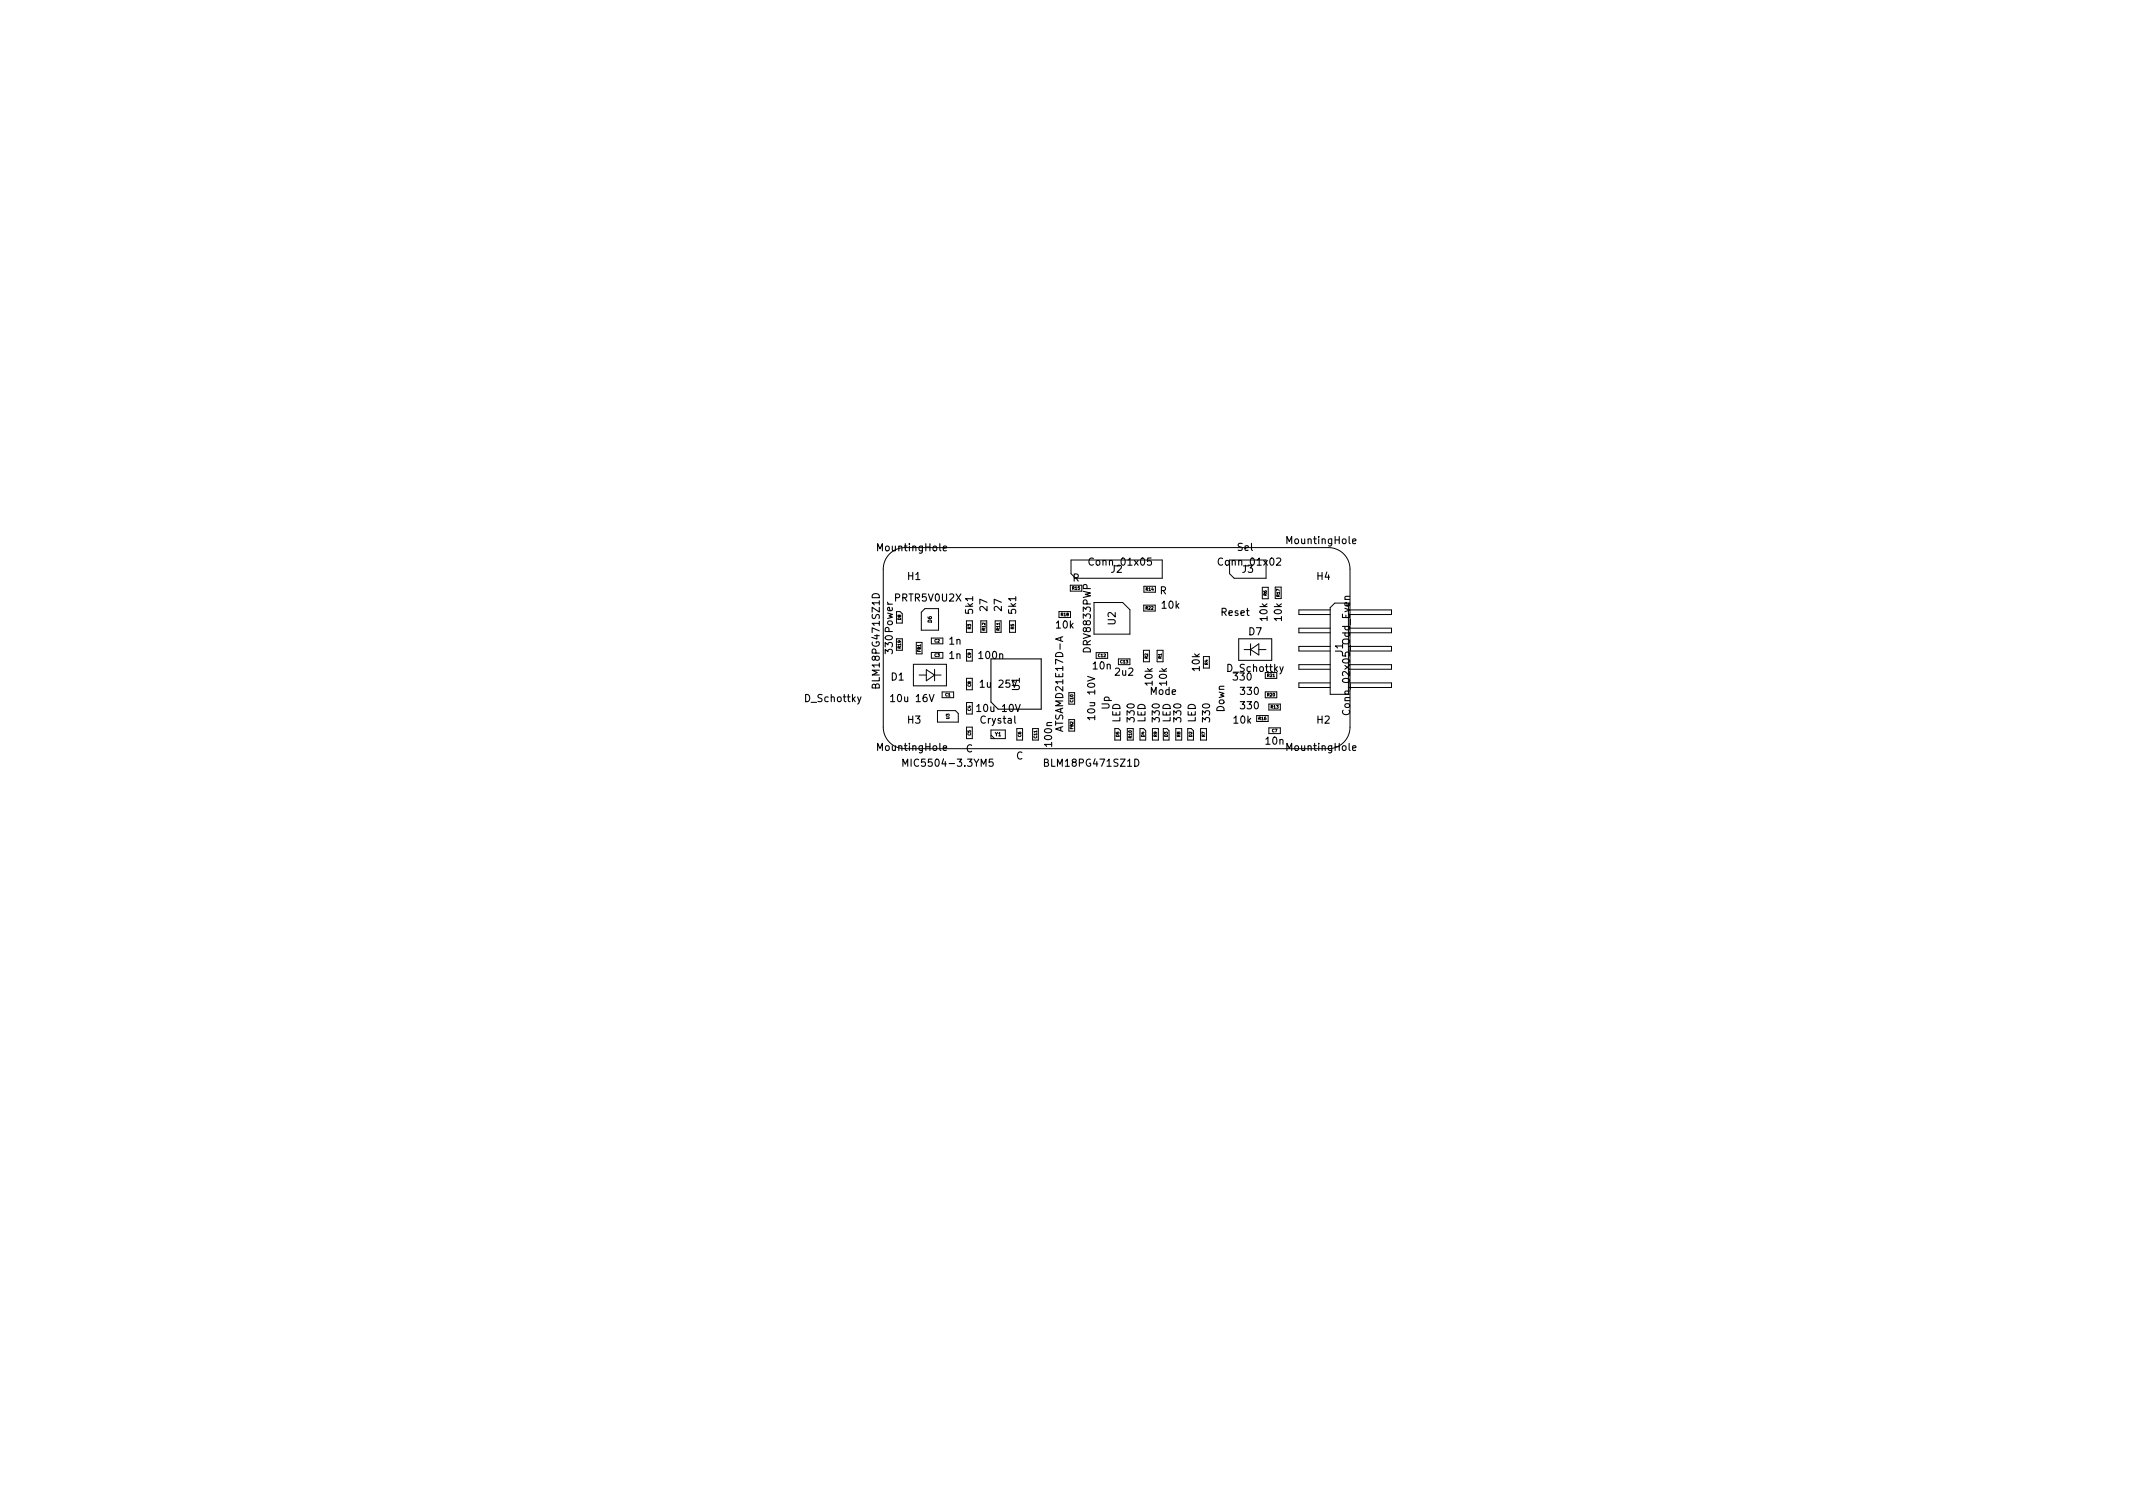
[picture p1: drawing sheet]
<svg xmlns="http://www.w3.org/2000/svg" width="297mm" height="210mm" viewBox="0 0 297 210" stroke-linecap="round" stroke-linejoin="round" font-family="sans-serif">
<defs><g id="words">
<g font-size="1.4">
<text x="122.4" y="76.7">MountingHole</text>
<text x="172.4" y="76.7">Sel</text>
<text x="179.4" y="75.7">MountingHole</text>
<text x="124.7" y="83.7">PRTR5V0U2X</text>
<text x="126.4" y="80.7">H1</text>
<text x="149.3" y="81">R</text>
<text x="151.9" y="78.7">Conn_01x05</text>
<text x="154.7" y="79.7">J2</text>
<text x="161.5" y="82.7">R</text>
<text x="169.9" y="78.7">Conn_01x02</text>
<text x="173" y="79.7">J3</text>
<text x="183.4" y="80.7">H4</text>
<text x="132.2" y="89.7">1n</text>
<text x="135.5" y="85.4" transform="rotate(-90 135.5 85.4)">5k1</text>
<text x="137.5" y="85" transform="rotate(-90 137.5 85)">27</text>
<text x="139.5" y="85" transform="rotate(-90 139.5 85)">27</text>
<text x="141.5" y="85.4" transform="rotate(-90 141.5 85.4)">5k1</text>
<text x="147.1" y="87.5">10k</text>
<text x="155.3" y="87" transform="rotate(-90 155.3 87)">U2</text>
<text x="161.8" y="84.7">10k</text>
<text x="170.1" y="85.7">Reset</text>
<text x="173.9" y="88.4">D7</text>
<text x="176.5" y="86.4" transform="rotate(-90 176.5 86.4)">10k</text>
<text x="178.5" y="86.4" transform="rotate(-90 178.5 86.4)">10k</text>
<text x="122.5" y="95.5" transform="rotate(-90 122.5 95.5)">BLM18PG471SZ1D</text>
<text x="124.1" y="94.7">D1</text>
<text x="124.3" y="90.9" transform="rotate(-90 124.3 90.9)">330 Power</text>
<text x="132.2" y="91.7">1n</text>
<text x="136.4" y="91.7">100n</text>
<text x="136.8" y="95.7">1u 25V</text>
<text x="151.9" y="90.7" transform="rotate(-90 151.9 90.7)">DRV8833PWP</text>
<text x="152.3" y="93.2">10n</text>
<text x="155.4" y="94.1">2u2</text>
<text x="160.5" y="95.4" transform="rotate(-90 160.5 95.4)">10k</text>
<text x="162.5" y="95.4" transform="rotate(-90 162.5 95.4)">10k</text>
<text x="167.1" y="93.4" transform="rotate(-90 167.1 93.4)">10k</text>
<text x="171" y="93.5">D_Schottky</text>
<text x="171.8" y="94.7">330</text>
<text x="187" y="91.1" transform="rotate(-90 187 91.1)">J1</text>
<text x="112.2" y="97.7">D_Schottky</text>
<text x="124.4" y="97.7">10u 16V</text>
<text x="126.4" y="100.7">H3</text>
<text x="136.4" y="99.1">10u 10V</text>
<text x="136.6" y="100.7">Crystal</text>
<text x="142" y="96.1" transform="rotate(-90 142 96.1)">U1</text>
<text x="148" y="101.5" transform="rotate(-90 148 101.5)">ATSAMD21E17D-A</text>
<text x="152.5" y="99.9" transform="rotate(-90 152.5 99.9)">10u 10V</text>
<text x="154.5" y="98.8" transform="rotate(-90 154.5 98.8)">Up</text>
<text x="156" y="100.6" transform="rotate(-90 156 100.6)">LED</text>
<text x="158" y="100.4" transform="rotate(-90 158 100.4)">330</text>
<text x="159.5" y="100.6" transform="rotate(-90 159.5 100.6)">LED</text>
<text x="160.2" y="96.7">Mode</text>
<text x="161.5" y="100.4" transform="rotate(-90 161.5 100.4)">330</text>
<text x="163" y="100.6" transform="rotate(-90 163 100.6)">LED</text>
<text x="164.5" y="100.4" transform="rotate(-90 164.5 100.4)">330</text>
<text x="166.5" y="100.6" transform="rotate(-90 166.5 100.6)">LED</text>
<text x="168.5" y="100.4" transform="rotate(-90 168.5 100.4)">330</text>
<text x="170.5" y="99.1" transform="rotate(-90 170.5 99.1)">Down</text>
<text x="171.8" y="100.7">10k</text>
<text x="172.8" y="96.7">330</text>
<text x="172.8" y="98.7">330</text>
<text x="183.4" y="100.7">H2</text>
<text x="188" y="99.2" transform="rotate(-90 188 99.2)">Conn_02x05_Odd_Even</text>
<text x="122.4" y="104.5">MountingHole</text>
<text x="126.5" y="106.7">MIC5504-3.3YM5</text>
<text x="134.5" y="104.7">C</text>
<text x="141.5" y="105.7">C</text>
<text x="145.8" y="106.7">BLM18PG471SZ1D</text>
<text x="146.5" y="103.8" transform="rotate(-90 146.5 103.8)">100n</text>
<text x="176.3" y="103.7">10n</text>
<text x="179.4" y="104.5">MountingHole</text>
</g>
<g font-size=".7">
<text x="129.8" y="86.7" transform="rotate(-90 129.8 86.7)">D6</text>
<text x="138.6" y="102.5">Y1</text>
</g>
<g font-size=".6">
<text x="149.3" y="82.1">R15</text>
<text x="159.6" y="82.2">R14</text>
<text x="176.4" y="82.9" transform="rotate(-90 176.4 82.9)">R6</text>
<text x="178.2" y="83.1" transform="rotate(-90 178.2 83.1)">R17</text>
<text x="125.5" y="86.3" transform="rotate(-90 125.5 86.3)">D8</text>
<text x="130.1" y="89.4">C2</text>
<text x="135.2" y="87.6" transform="rotate(-90 135.2 87.6)">R3</text>
<text x="137.2" y="87.8" transform="rotate(-90 137.2 87.8)">R12</text>
<text x="139.2" y="87.8" transform="rotate(-90 139.2 87.8)">R11</text>
<text x="141.2" y="87.6" transform="rotate(-90 141.2 87.6)">R5</text>
<text x="147.8" y="85.8">R18</text>
<text x="159.6" y="84.9">R22</text>
<text x="125.5" y="90.3" transform="rotate(-90 125.5 90.3)">R19</text>
<text x="128.2" y="90.8" transform="rotate(-90 128.2 90.8)">FB1</text>
<text x="130.1" y="91.4">C3</text>
<text x="135.2" y="95.6" transform="rotate(-90 135.2 95.6)">C8</text>
<text x="135.2" y="91.6" transform="rotate(-90 135.2 91.6)">C9</text>
<text x="152.9" y="91.5">C12</text>
<text x="156" y="92.3">C13</text>
<text x="159.9" y="91.7" transform="rotate(-90 159.9 91.7)">R2</text>
<text x="161.7" y="91.7" transform="rotate(-90 161.7 91.7)">R1</text>
<text x="168.2" y="92.6" transform="rotate(-90 168.2 92.6)">R4</text>
<text x="176.5" y="94.2">R21</text>
<text x="131.6" y="96.9">C1</text>
<text x="132.2" y="100.1" transform="rotate(-90 132.2 100.1)">U3</text>
<text x="135.2" y="99" transform="rotate(-90 135.2 99)">C4</text>
<text x="149.5" y="101.5" transform="rotate(-90 149.5 101.5)">FB2</text>
<text x="149.5" y="97.8" transform="rotate(-90 149.5 97.8)">C10</text>
<text x="175.3" y="100.2">R16</text>
<text x="176.5" y="96.9">R20</text>
<text x="177" y="98.6">R13</text>
<text x="177.1" y="101.9">C7</text>
<text x="135.2" y="102.4" transform="rotate(-90 135.2 102.4)">C5</text>
<text x="142.2" y="102.6" transform="rotate(-90 142.2 102.6)">C6</text>
<text x="144.4" y="102.8" transform="rotate(-90 144.4 102.8)">C11</text>
<text x="155.9" y="102.6" transform="rotate(-90 155.9 102.6)">D5</text>
<text x="157.6" y="102.8" transform="rotate(-90 157.6 102.8)">R10</text>
<text x="159.3" y="102.6" transform="rotate(-90 159.3 102.6)">D4</text>
<text x="161.1" y="102.6" transform="rotate(-90 161.1 102.6)">R9</text>
<text x="162.6" y="102.6" transform="rotate(-90 162.6 102.6)">D3</text>
<text x="164.3" y="102.6" transform="rotate(-90 164.3 102.6)">R8</text>
<text x="166" y="102.6" transform="rotate(-90 166 102.6)">D2</text>
<text x="167.8" y="102.6" transform="rotate(-90 167.8 102.6)">R7</text>
</g>
</g></defs>
<g fill="none" stroke="#000" stroke-width=".14">
<path d="M123.9 77.1a3 3 0 0 1 2.1-.9h59a3 3 0 0 1 3 3v22a3 3 0 0 1-3 3h-59a3 3 0 0 1-3-3v-22a3 3 0 0 1 .9-2.1zM149.2 79.9v-1.9h12.7v2.5h-12.1M171.2 78h5.1v2.5h-4.4l-.7-.6zM124.8 88.9h.9v1.6h-.9zM124.8 85.2h.6l.2 .3v1.3h-.8zM127.2 92.5h4.6v3h-4.6zM127.6 89.4h.8v1.6h-.8zM128 94h1M128.8 84.7h1.9v3h-2.4v-2.5zM129 93.2l1.1 .8-1.1 .8zM129.7 90.8h1.6v.8h-1.6zM129.7 88.8h1.6v.8h-1.6z"/>
<path d="M130.1 93.2v1.6M130.1 94h1M130.5 98.9h2.6l.4 .4v1.2h-3zM131.2 96.3h1.6v.8h-1.6zM134.6 86.4h.8v1.6h-.8zM134.6 90.4h.8v1.6h-.8zM134.6 94.4h.8v1.6h-.8zM134.6 97.8h.8v1.6h-.8zM136.6 86.4h.8v1.6h-.8zM138.6 86.4h.8v1.6h-.8zM140.6 86.4h.8v1.6h-.8zM147.5 85.2h1.6v.8h-1.6z"/>
<path d="M148.9 96.4h.7v1.6h-.7zM150.6 81.5h-1.6v.8h1.6M152.3 83.9h4l1 1v3.4h-5zM152.6 90.9h1.6v.8h-1.6zM155.7 91.7h1.6v.8h-1.6zM159.2 90.5h.9v1.6h-.9zM159.3 84.3h1.6v.8h-1.6zM159.3 81.6h1.6v.9h-1.6zM161.1 90.5h.9v1.6h-.9zM167.6 91.4h.8v1.6h-.8zM172.5 88.9h4.6v3h-4.6zM173.2 90.4h1"/>
<path d="M174.2 90.4l1.1-.8v1.6zM174.2 89.6v1.6M175 99.6h1.6v.9h-1.6zM175.3 90.4h1M175.8 81.8h.8v1.6h-.8zM176.2 93.6v.9h1.6v-.9M176.2 96.3h1.6v.9h-1.6zM176.7 98h1.6v.9h-1.6zM177.6 81.7h.8v1.6h-.8zM185.2 95.1h-4.3v.6h4.3M185.2 84.9h-4.3v.7h4.3M185.2 87.5h-4.3v.6h4.3"/>
<path d="M185.2 90h-4.3v.6h4.3M185.2 92.5h-4.3v.7h4.3M185.9 84h1.9v12.7h-2.6v-12.1zM187.8 95.1h6v.6h-6M187.8 84.9h6v.7h-6M187.8 87.5h6v.6h-6M187.8 90h6v.6h-6M187.8 92.5h6v.7h-6M134.6 101.2h.8v1.6h-.8zM138 101.6h2v1.2h-2zM138 102.3l.5 .5M141.6 101.4h.8v1.6h-.8z"/>
<path d="M143.8 101.4h.8v1.6h-.8zM148.9 100.2h.7v1.6h-.7zM155.2 101.4h.5l.3 .3v1.3h-.8zM157 101.4h.8v1.6h-.8zM158.7 101.4h.6l.3 .3v1.3h-.9zM160.5 101.4h.8v1.6h-.8zM162 101.4h.5l.3 .3v1.3h-.8zM163.7 101.4h.9v1.6h-.9zM165.4 101.4h.5l.3 .3v1.3h-.8zM167.2 101.4h.8v1.6h-.8zM176.7 101.3h1.6v.8h-1.6z"/>
</g>
<path d="M138 97.7v-6h7v7h-6M125.7 106.7v-1l.4 .7 .3-.7v1M138.3 105.7h-.5l-.1 .5 .2-.1h.3l.1 .2v.3l-.2 .1-.4-.1" fill="none" stroke="#000" stroke-width=".15"/>
<use href="#words"/>
</svg>
